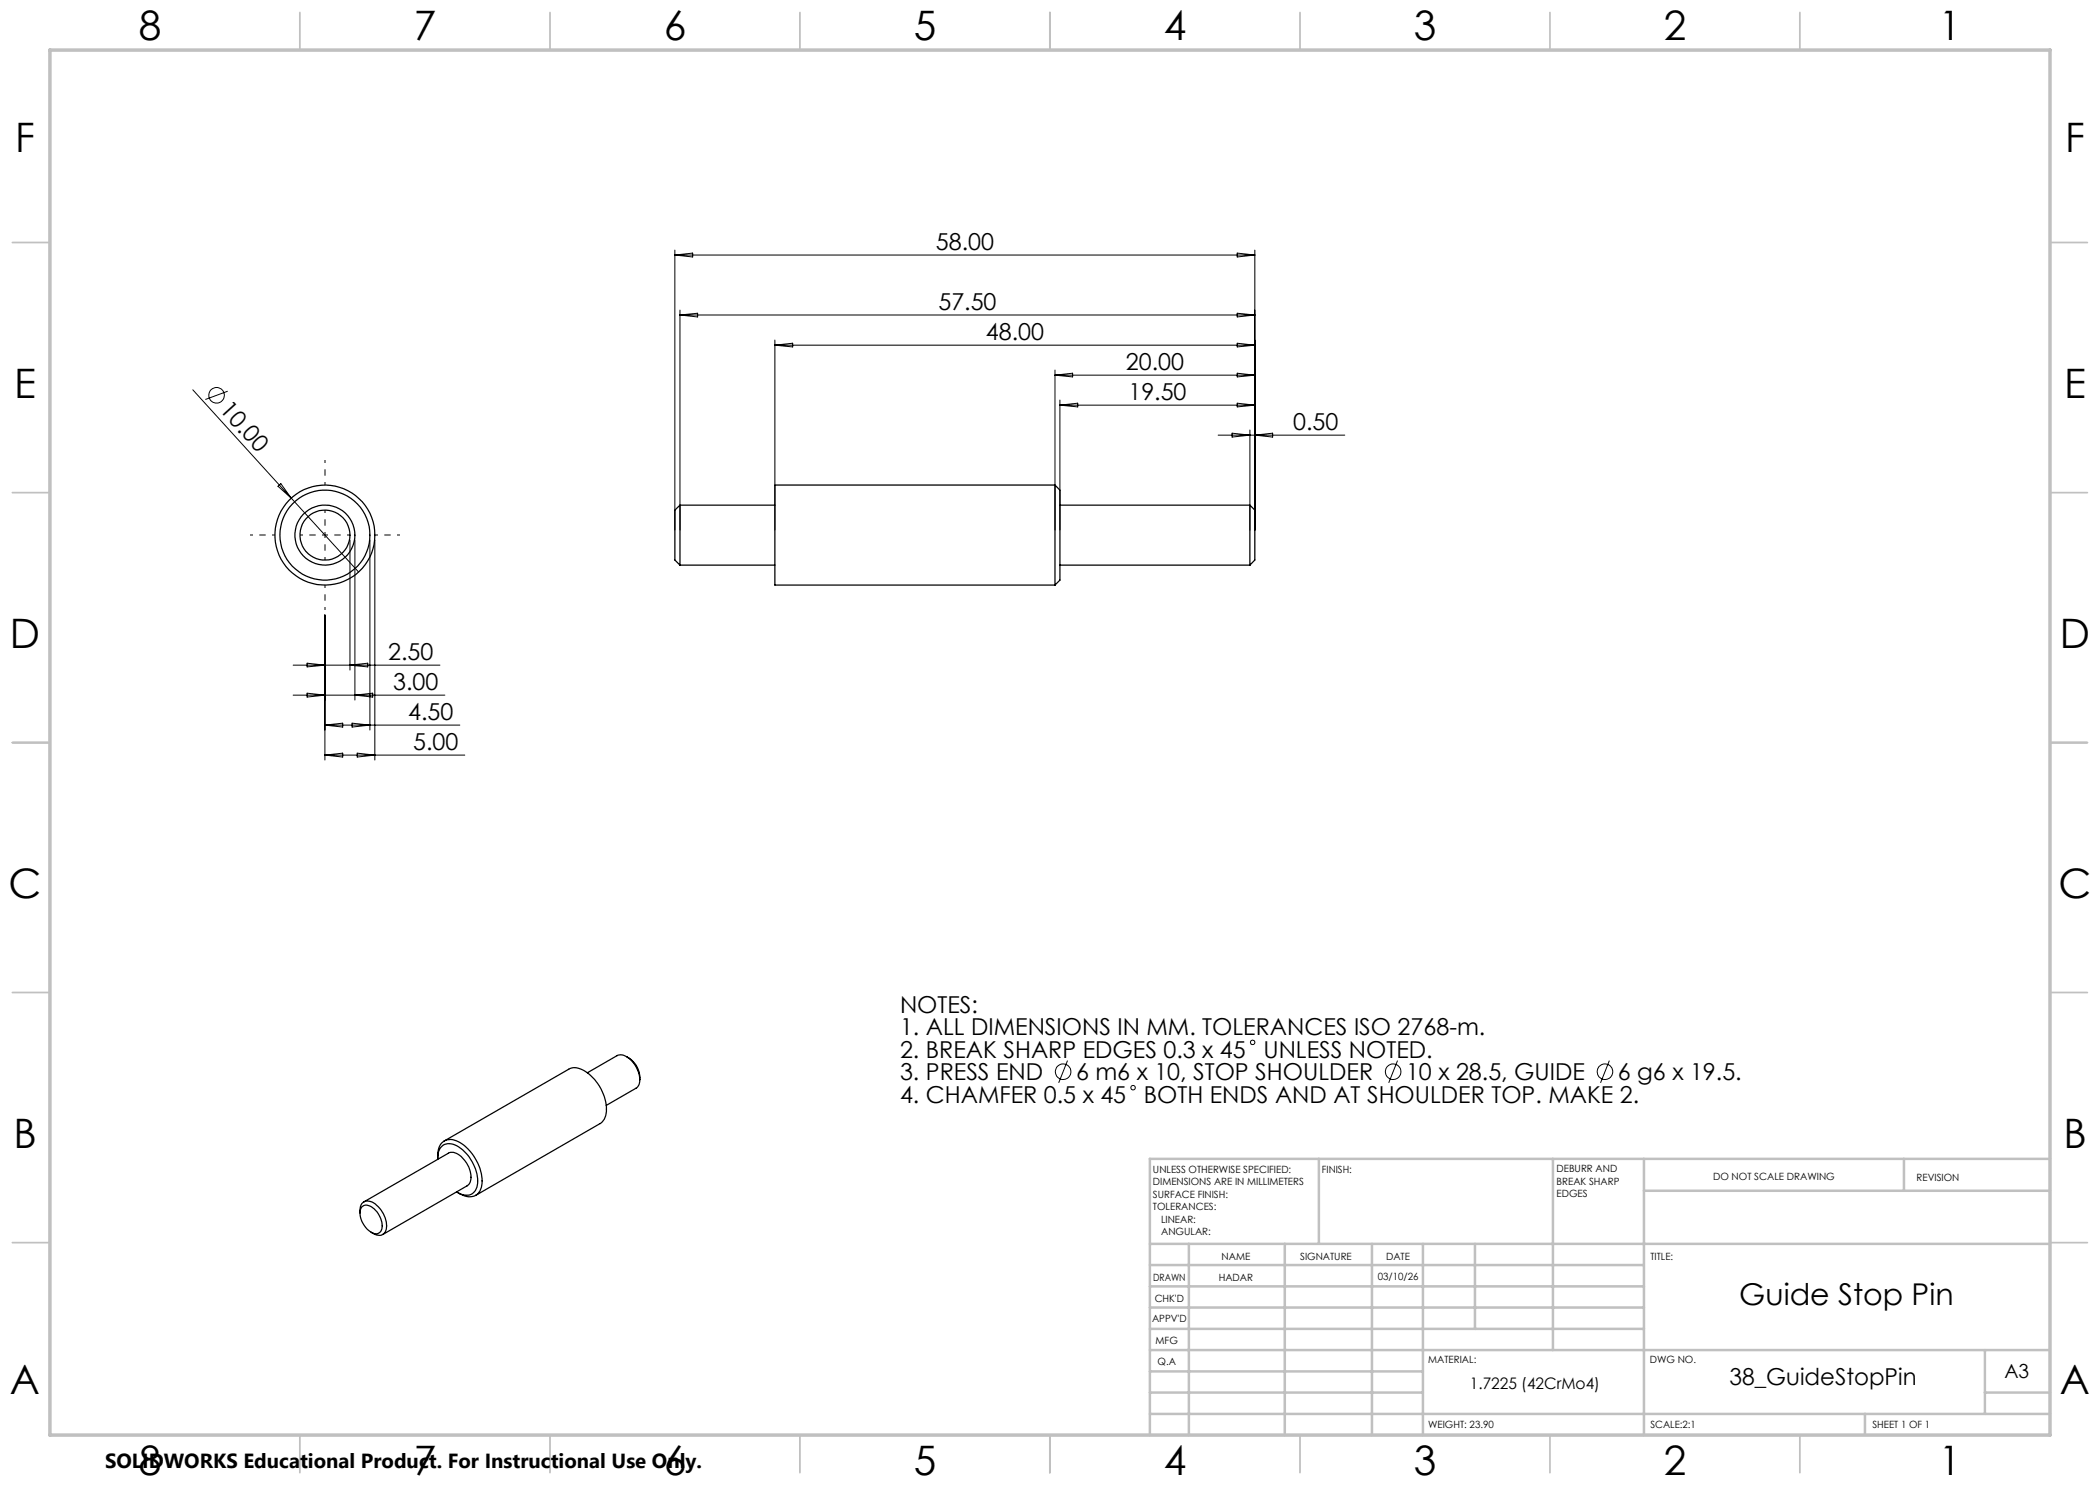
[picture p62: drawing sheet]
<svg xmlns="http://www.w3.org/2000/svg" width="420mm" height="297mm" viewBox="0 0 420 297" stroke-linecap="round" stroke-linejoin="round" font-family="sans-serif">
<defs><g id="words">
<g font-size="8.1">
<text x="27.7" y="8">8</text>
<text x="82.7" y="8">7</text>
<text x="132.7" y="8">6</text>
<text x="182.7" y="8">5</text>
<text x="232.7" y="8">4</text>
<text x="282.7" y="8">3</text>
<text x="332.7" y="8">2</text>
<text x="387.7" y="8">1</text>
<text x="3" y="30.4">F</text>
<text x="413" y="30.4">F</text>
<text x="2.8" y="79.6">E</text>
<text x="412.8" y="79.6">E</text>
<text x="2" y="129.6">D</text>
<text x="412" y="129.6">D</text>
<text x="1.7" y="179.6">C</text>
<text x="411.7" y="179.6">C</text>
<text x="2.7" y="229.6">B</text>
<text x="412.7" y="229.6">B</text>
<text x="2" y="278.9">A</text>
<text x="412" y="278.9">A</text>
<text x="27.7" y="295">8</text>
<text x="82.7" y="295">7</text>
<text x="132.7" y="295">6</text>
<text x="182.7" y="295">5</text>
<text x="232.7" y="295">4</text>
<text x="282.7" y="295">3</text>
<text x="332.7" y="295">2</text>
<text x="387.7" y="295">1</text>
</g>
<text font-size="6" x="347.9" y="261">Guide Stop Pin</text>
<g font-size="4.7">
<text x="187.2" y="50">58.00</text>
<text x="187.7" y="62">57.50</text>
<text x="197.2" y="68">48.00</text>
<text x="225.2" y="74">20.00</text>
<text x="43.8" y="82.1" transform="rotate(48 43.8 82.1)">10.00</text>
<text x="225.7" y="80">19.50</text>
<text x="258.6" y="86">0.50</text>
<text x="77.6" y="132">2.50</text>
<text x="78.6" y="138">3.00</text>
<text x="81.6" y="144">4.50</text>
<text x="82.6" y="150">5.00</text>
<text x="180" y="202.5">NOTES:</text>
<text x="180" y="207">1. ALL DIMENSIONS IN MM. TOLERANCES ISO 2768-m.</text>
<text x="180" y="211.6">2. BREAK SHARP EDGES 0.3 x 45</text>
<text x="252.7" y="211.6">UNLESS NOTED.</text>
<text x="180" y="220.6">4. CHAMFER 0.5 x 45</text>
<text x="180" y="216.1">3. PRESS END</text>
<text x="215.2" y="216.1">6 m6 x 10, STOP SHOULDER</text>
<text x="228.8" y="220.6">BOTH ENDS AND AT SHOULDER TOP. MAKE 2.</text>
<text x="281.2" y="216.1">10 x 28.5, GUIDE</text>
<text x="323.6" y="216.1">6 g6 x 19.5.</text>
<text x="345.9" y="277">38_GuideStopPin</text>
</g>
<text font-size="4.1" x="21" y="293.7">SOLIDWORKS Educational Product. For Instructional Use Only.</text>
<text font-size="3.9" x="400.9" y="275.5">A3</text>
<text font-size="3.2" x="294" y="277.9">1.7225 (42CrMo4)</text>
<g font-size="2">
<text x="230.6" y="234.6">UNLESS OTHERWISE SPECIFIED:</text>
<text x="230.6" y="237.1">DIMENSIONS ARE IN MILLIMETERS</text>
<text x="230.6" y="239.6">SURFACE FINISH:</text>
<text x="264.4" y="234.6">FINISH:</text>
<text x="311.3" y="234.5">DEBURR AND</text>
<text x="311.3" y="237">BREAK SHARP</text>
<text x="311.3" y="239.5">EDGES</text>
<text x="342.6" y="236">DO NOT SCALE DRAWING</text>
<text x="383.3" y="236.2">REVISION</text>
<text x="230.6" y="242.1">TOLERANCES:</text>
<text x="232.2" y="244.6">LINEAR:</text>
<text x="232.2" y="247.1">ANGULAR:</text>
<text x="244.3" y="252">NAME</text>
<text x="260" y="251.9">SIGNATURE</text>
<text x="277.2" y="251.9">DATE</text>
<text x="330.1" y="251.9">TITLE:</text>
<text x="230.6" y="256.1">DRAWN</text>
<text x="243.7" y="256.1">HADAR</text>
<text x="275.6" y="255.9">03/10/26</text>
<text x="230.9" y="260.3">CHK'D</text>
<text x="230.4" y="264.4">APPV'D</text>
<text x="231.1" y="268.8">MFG</text>
<text x="231.5" y="273">Q.A</text>
<text x="285.6" y="272.5">MATERIAL:</text>
<text x="330" y="272.5">DWG NO.</text>
<text x="285.6" y="285.5">WEIGHT: 23.90</text>
<text x="330.1" y="285.6">SCALE:2:1</text>
<text x="374.5" y="285.6">SHEET 1 OF 1</text>
</g>
</g></defs>
<g fill="none" stroke="#000" stroke-width=".25">
<path d="M211 97v20M211 97h-56v20h56M211 97l1 1v18l-1 1M136 101v12M136 101l-1 1v10l1 1M136 101h19M136 113h19M212 101h38M212 113h38M250 101v12M250 101l1 1v10l-1 1M117.5 214.6l5.9-3.5a3 3 0 0 1 3.5 1.7 5.8 5.8 0 0 1 1.1 3.1"/>
<path d="M125.3 211.3a4.8 4.8 0 0 1 2.7 4.6M128 215.9l-.2 1-.5 .7-6.1 3.5M87.6 231.8a2.55 2.55 0 0 1 1.9-3.1 5.6 5.6 0 0 1 4.7 3.2 6.5 6.5 0 0 1 .9 6.2 2.5 2.5 0 0 1-3.8 .3M87.6 231.6a3.1 3.1 0 0 1 1.8-3.6 5.2 5.2 0 0 1 4.6 2.3 8.7 8.7 0 0 1 2.3 7.2 2.46 2.46 0 0 1-3.8 1.5l-1-.5M88.8 228.2l24.9-14.3a3.3 3.3 0 0 1 3.7 .6 9.3 9.3 0 0 1 3.7 8.6l-.2 .7-.7 .8-25.1 14.5M72 242.6a1.9 1.9 0 0 1 1.2-2.4 4.1 4.1 0 0 1 3.7 3 3.2 3.2 0 0 1-.2 3.6 2.12 2.12 0 0 1-2.5-.4M72.4 241.4a1.77 1.77 0 0 1 2.5 .4 4.2 4.2 0 0 1 1.3 4.5 1.57 1.57 0 0 1-2.5-.2 4.2 4.2 0 0 1-1.5-4.5zM72.8 240.4l16.9-9.8a2.65 2.65 0 0 1 3.1 1.3 4.7 4.7 0 0 1 1.1 4.8l-.5 .5-16.8 9.7"/>
<circle cx="65" cy="107" r="10"/>
<circle cx="65" cy="107" r="9"/>
<circle cx="65" cy="107" r="6"/>
<circle cx="65" cy="107" r="5"/>
</g>
<g fill="none" stroke="#000" stroke-width=".2">
<path d="M135 50v56M135 51h116M135 51l3.5-.4v.8zM247.4 50.6l3.6 .4-3.6 .4zM251 50v56M38.6 78l33.1 36.4M45.5 78.2l-4.4 1.7M136 62v44M136 63h115M136 63l3.5-.4v.8zM155 68v38M155 69h96"/>
<path d="M155 69l3.5-.4v.8zM211 74v32M211 75h40M211 75l3.5-.4v.8zM247.4 62.6l3.6 .4-3.6 .4zM247.4 68.6l3.6 .4-3.6 .4zM247.4 74.6l3.6 .4-3.6 .4zM55.6 97.3l.6-.6 2 2.9zM212 80v26M212 81h39M212 81l3.5-.4v.8zM243.6 87h25.4"/>
<path d="M246.4 86.6l3.6 .4-3.6 .4zM247.4 80.6l3.6 .4-3.6 .4zM250 86v20M251 87l3.5-.4v.8zM70 108v26M71 108v32M74 108v38M75 108v44M58.6 133h29.4M58.6 139h30.4M61.4 132.6l3.6 .4-3.6 .4zM61.4 138.6l3.6 .4-3.6 .4z"/>
<path d="M65 123v29M70 133l3.6-.4v.8zM71 139l3.5-.4v.8zM65 145h27M65 145l3.5-.4v.8zM65 151l3.5-.4v.8zM65 151h28M70.4 144.6l3.6 .4-3.6 .4zM71.4 150.6l3.6 .4-3.6 .4zM213.5 212.1l-1.8 4.5M279.5 212.1l-1.8 4.5M321.9 212.1l-1.8 4.5"/>
<circle cx="43.3" cy="79.1" r="1.55"/>
<circle cx="212.6" cy="214.3" r="1.55"/>
<circle cx="226.6" cy="217.5" r=".44"/>
<circle cx="250.5" cy="208.5" r=".44"/>
<circle cx="278.6" cy="214.3" r="1.55"/>
<circle cx="321" cy="214.3" r="1.55"/>
</g>
<path d="M65 97v-5M55 107h-5M65 107v-5M65 107h-5M65 107v5M65 107h5M65 117v5M75 107h5" fill="none" stroke="#000" stroke-width=".2" stroke-dasharray="15.2 1.3 1.3 1.3" stroke-dashoffset="14.6" stroke-linecap="butt"/>
<g fill="none" stroke="#c0c0c0" stroke-width=".35">
<path d="M60 2.5v7.5M110 2.5v7.5M160 2.5v7.5M210 2.5v7.5M260 2.5v7.5M310 2.5v7.5M360 2.5v7.5M2.5 48.5h7.5M410 48.5h7.5M2.5 98.5h7.5M410 98.5h7.5M2.5 148.5h7.5"/>
<path d="M410 148.5h7.5M2.5 198.5h7.5M410 198.5h7.5M2.5 248.5h7.5M410 248.5h7.5M60 287v7.5M110 287v7.5M160 287v7.5M210 287v7.5M260 287v7.5M310 287v7.5M360 287v7.5"/>
</g>
<g fill="none" stroke="#c0c0c0" stroke-width=".5">
<path d="M263.8 231.8v17M310.6 231.8v38.2M328.8 231.8v55.2M328.8 238.2h81.2M380.8 231.8v6.4M410 231.8h-180v55.2M230 248.8h180M230 257.3h98.8M230 253h98.8M237.8 248.8v38.2M257 248.8v38.2M274.4 248.8v38.2"/>
<path d="M284.6 248.8v38.2M295 248.8v17M230 265.8h98.8M230 261.5h98.8M230 278.5h54.6M230 274.3h54.6M230 270h180M397 278.5h13M397 270v12.8M230 282.8h180M373 282.8v4.2"/>
</g>
<path d="M10 10h400v277h-400z" fill="none" stroke="#c0c0c0" stroke-width=".7"/>
<use href="#words"/>
</svg>
